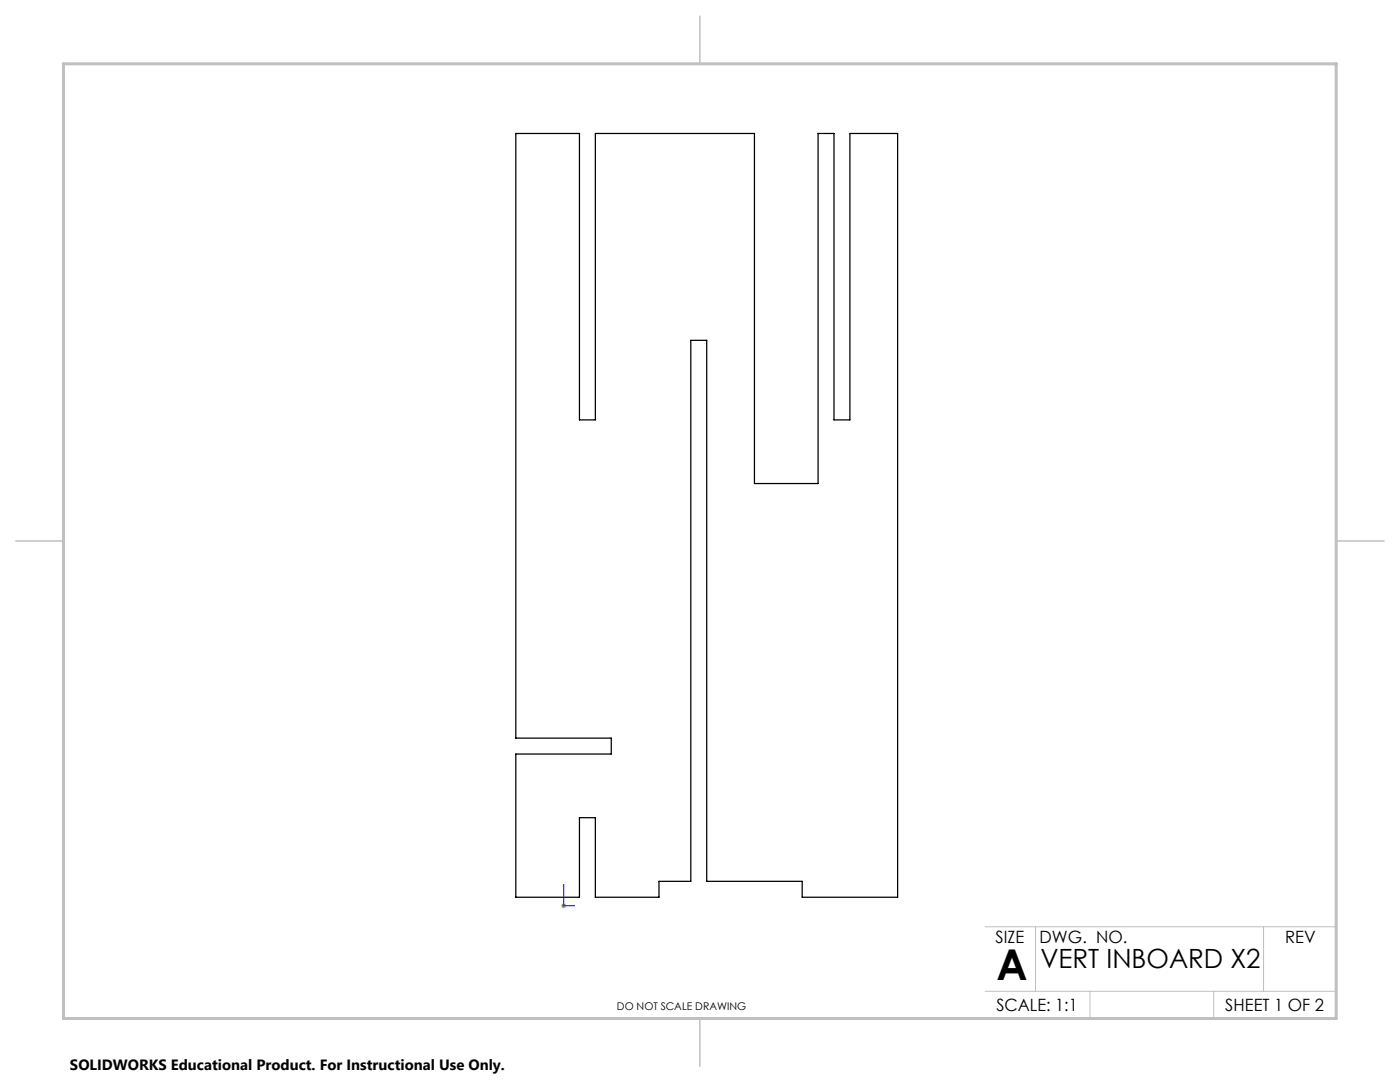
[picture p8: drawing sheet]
<svg xmlns="http://www.w3.org/2000/svg" width="279mm" height="216mm" viewBox="0 0 279 216" stroke-linecap="round" stroke-linejoin="round" font-family="sans-serif">
<defs><g id="words">
<text font-size="8.5" x="198.9" y="195.5">A</text>
<text font-size="5.3" x="207.6" y="193.2">VERT INBOARD X2</text>
<g font-size="3.4">
<text x="198.7" y="188.1">SIZE</text>
<text x="207.5" y="188.1">DWG. NO.</text>
<text x="256.5" y="188.2">REV</text>
<text x="198.8" y="201.7">SCALE: 1:1</text>
<text x="244.5" y="201.7">SHEET 1 OF 2</text>
</g>
<text font-size="3" x="14" y="213.5">SOLIDWORKS Educational Product. For Instructional Use Only.</text>
<text font-size="2.1" x="123.1" y="201.6">DO NOT SCALE DRAWING</text>
</g></defs>
<path d="M112.5 176.5v.2h-.1zM112.5 176.5v4.2h2.1M114.4 180.7h.2l-.2 .1z" fill="none" stroke="#00f" stroke-width=".2"/>
<path d="M112 180.7h1M112.1 180.4l.8 .7M112.5 180.2v1M112.9 180.4l-.8 .7" fill="none" stroke="#808080" stroke-width=".2"/>
<path d="M266.7 153.3v49.9h-240M196.6 184.9h70.1M196.6 197.8h70.1M206.7 184.9v12.9M217.5 197.8v5.4M242.2 197.8v5.4M252.2 184.9v12.9" fill="none" stroke="#c0c0c0" stroke-width=".2"/>
<path d="M139.7 3.2v9.5M3.1 107.9h9.6M266.7 107.9h9.5M139.7 203.2v9.6" fill="none" stroke="#c0c0c0" stroke-width=".3"/>
<path d="M12.7 12.7h254v190.5h-254z" fill="none" stroke="#c0c0c0" stroke-width=".6"/>
<path d="M114.4 180.7h.2l-.2 .1zM112.5 176.5v.2h-.1z" fill="#00f"/>
<path d="M102.9 26.6h12.7v57.2h3.2v-57.2h31.8v69.9h12.7v-69.9h3.1v57.2h3.2v-57.2h9.5v152.4h-19v-3.1h-19.1v-108h-3.1v108h-6.4v3.1h-12.7v-15.8h-3.2v15.8h-12.7v-28.5h19.1v-3.2h-19.1z" fill="none" stroke="#000" stroke-width=".25"/>
<use href="#words"/>
</svg>
